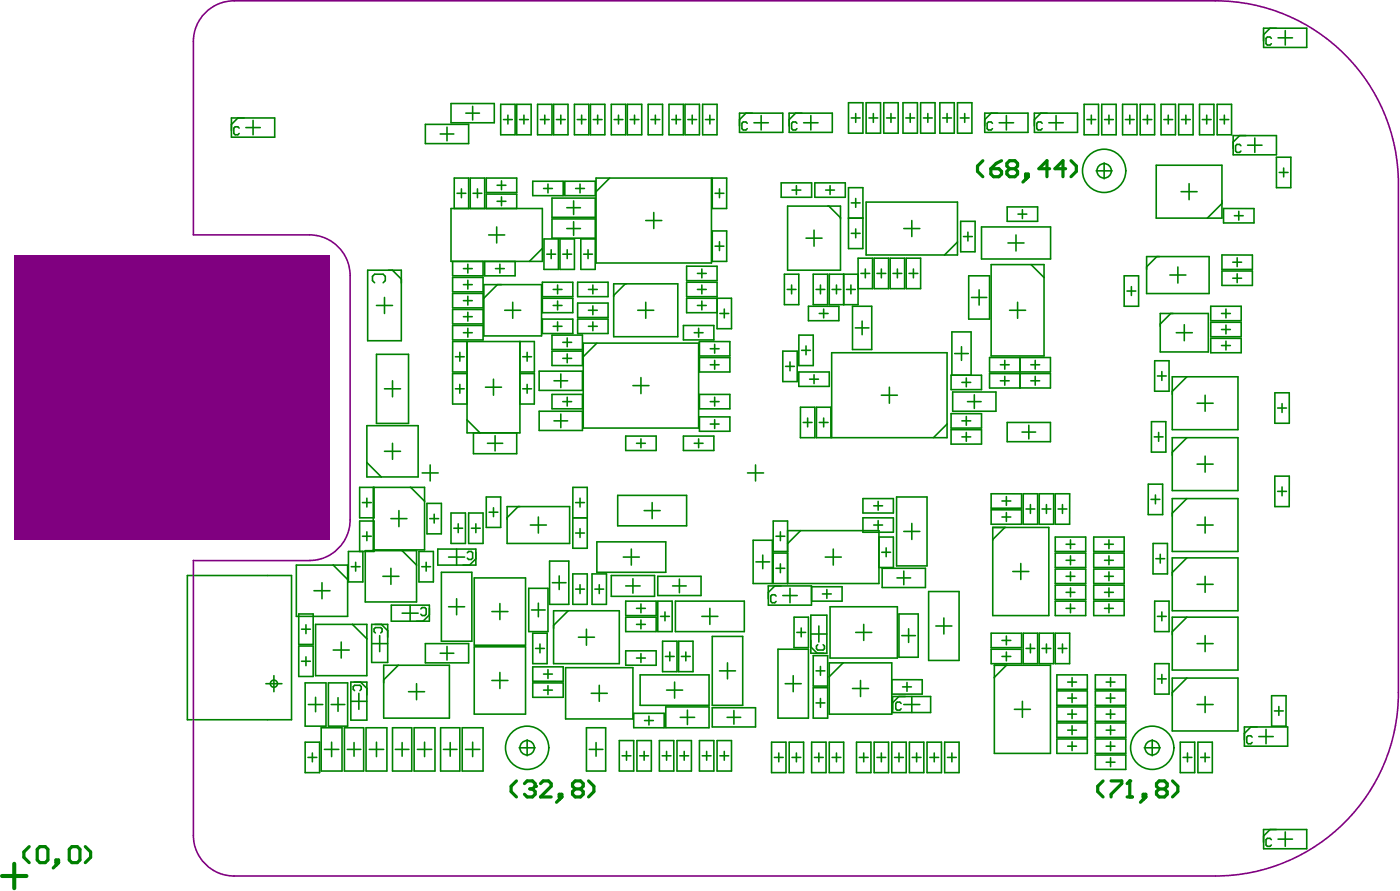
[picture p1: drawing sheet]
<svg xmlns="http://www.w3.org/2000/svg" width="291mm" height="185mm" viewBox="0 0 291 185" stroke-linecap="round" stroke-linejoin="round" font-family="sans-serif">
<g fill="none" stroke="#008000" stroke-width=".33">
<path d="M262.7 5.9h9v4h-9zM264 5.9l-1.3 1.3M264.3 8l-.3-.3h-.5l-.3 .3v1.1l.3 .3h.5l.3-.3M265.7 7.9h3M267.2 6.4v3M48.1 24.5h9v4h-9zM49.5 24.5l-1.4 1.4M49.7 26.6l-.3-.2h-.5l-.3 .2v1.1l.3 .3h.5l.3-.3M51.1 26.5h3M52.6 25v3M88.4 25.9h9v4h-9zM91.5 27.9h2.8"/>
<path d="M92.9 26.4v2.9M93.8 21.5h9v4h-9zM95.9 39.3v1.8M96.8 23.5h2.9M98.3 22.1v2.8M99.3 39.3v1.8M101.1 37h6.3v3h-6.3zM103.3 38.5h1.9M104.1 21.7h3v6.3h-3zM104.3 37.6v1.8M104.7 24.9h1.8M105.6 23.9v1.9"/>
<path d="M107.4 21.7h3v6.3h-3zM108 24.9h1.8M108.9 23.9v1.9M110.8 37.7h6.3v3h-6.3zM111.8 21.7h3v6.3h-3zM112.3 24.9h1.9M113 39.2h1.8M113.3 23.9v1.9M113.9 38.3v1.8M115.1 21.7h3v6.3h-3zM115.7 24.9h1.8M116.6 23.9v1.9"/>
<path d="M117.4 37.7h6.3v3h-6.3zM119.4 21.7h3v6.3h-3zM119.7 39.2h1.8M120 24.9h1.8M120.6 38.3v1.8M120.9 23.9v1.9M122.7 21.7h3v6.3h-3zM123.3 24.9h1.9M124.2 23.9v1.9M126.6 37h-2.7v17.7h24v-17.7h-21.2l-2.8 2.8M127.1 21.7h3v6.3h-3zM127.7 24.9h1.8"/>
<path d="M128.6 23.9v1.9M130.4 21.7h3v6.3h-3zM131 24.9h1.8M131.9 23.9v1.9M134.7 21.7h3v6.3h-3zM135.3 24.9h1.9M136.2 23.9v1.9M139.1 21.7h3v6.3h-3zM139.7 24.9h1.8M140.6 23.9v1.9M142.4 21.7h3v6.3h-3zM143 24.9h1.8"/>
<path d="M143.9 23.9v1.9M146.1 21.7h3v6.3h-3zM146.7 24.9h1.8M147.6 23.9v1.9M148.1 37h3v6.3h-3zM149.6 39.3v1.8M153.7 23.5h9v4h-9zM155.1 23.5l-1.4 1.4M155.3 25.6l-.2-.2h-.6l-.3 .2v1.1l.3 .3h.6l.2-.3M156.7 25.5h3M158.2 24v3M162.4 38h6.3v3h-6.3z"/>
<path d="M164.6 39.5h1.9M165.4 23.5l-1.3 1.4v2.6h8.9v-4h-9v2.7M165.6 38.6v1.8M165.7 25.6l-.3-.2h-.6l-.2 .2v1.1l.2 .3h.6l.3-.3M167.1 25.5h3M168.6 24v3M169.4 38h6.3v3h-6.3zM171.6 39.5h1.9M172.6 38.6v1.8M176.4 21.4h3v6.3h-3zM176.4 39h3v12.7h-3zM177 24.5h1.8"/>
<path d="M177.9 23.6v1.8M180.1 21.4h3v6.3h-3zM180.6 24.5h1.9M181.6 23.6v1.8M183.7 21.4h3v6.3h-3zM184.3 24.5h1.8M185.2 23.6v1.8M187.7 21.4h3v6.3h-3zM188.3 24.5h1.8M189.2 23.6v1.8M191.4 21.4h3v6.3h-3zM192 24.5h1.8"/>
<path d="M192.9 23.6v1.8M195.4 21.4h3v6.3h-3zM196 24.5h1.8M196.9 23.6v1.8M199 21.4h3v6.3h-3zM199.6 24.5h1.9M200.5 23.6v1.8M204.7 23.5h9v4h-9zM206.1 23.5l-1.4 1.4M206.3 25.6l-.3-.2h-.5l-.3 .2v1.1l.3 .3h.5l.3-.3M207.7 25.5h3M209.2 24v3"/>
<path d="M216.4 23.5l-1.4 1.4v2.6h9v-4h-9v2.7M216.7 25.6l-.3-.2h-.6l-.3 .2v1.1l.3 .3h.6l.3-.3M218 25.5h3M219.5 24v3M225.4 21.7h3v6.3h-3zM226 24.9h1.8M226.9 23.9v1.9M227.9 35.5h3.3M229 21.7h3v6.3h-3zM229.5 33.8v3.4M229.6 24.9h1.9M230.5 23.9v1.9"/>
<path d="M233.4 21.7h3v6.3h-3zM234 24.9h1.8M234.9 23.9v1.9M237 21.7h3v6.3h-3zM237.6 24.9h1.8M238.5 23.9v1.9M240.4 34.3h13.6v11h-13.6zM241.4 21.7h3v6.3h-3zM241.9 24.9h1.9M242.9 23.9v1.9M245 21.7h3v6.3h-3zM245.5 39.8h3.4"/>
<path d="M245.6 24.9h1.8M246.5 23.9v1.9M247.2 38.2v3.3M249.4 21.7h3v6.3h-3zM249.9 24.9h1.9M250.9 23.9v1.9M253 21.7h3v6.3h-3zM253.6 24.9h1.8M254.5 23.9v1.9M256.4 28.2h9v4h-9zM257.7 28.2l-1.3 1.3M258 30.3l-.3-.3h-.6l-.2 .3v1.1l.2 .3h.6l.3-.3"/>
<path d="M259.4 30.2h3M260.9 28.7v3M265.3 32.7h3.1l-.1 6.3h-2.9zM265.9 35.8h1.9M266.9 34.9v1.9M76.4 56.2h7v14.6h-7zM77.9 58.8l-.5-.5v-.9l.5-.4h1.8l.4 .4v.9l-.4 .5M81.6 56.2l1.8 1.8M93.8 43.3h19v11h-19zM94.1 57.7h6.3v3h-6.3zM94.4 43.3v-6.3h3v6.3M95 40.2h1.8"/>
<path d="M96.3 59.2h1.9M96.3 55.8h1.9M97.3 54.9v1.9M97.3 58.2v1.9M97.8 43.3v-6.3h3v6.3M98.3 40.2h1.9M100.4 54.3v3h-6.3v-3M100.6 59.2h12v10.6h-12zM100.8 54.3h6.3v3h-6.3zM101.6 48.8h3.3M103 55.8h1.8M103.3 47.2v3.3"/>
<path d="M103.3 41.8h1.9M103.4 59.2l-2.8 2.8M103.9 54.9v1.9M104.3 40.9v1.9M107.4 43.3v-2.9l-6.3-.1v3M112.8 58.7h6.3v3h-6.3zM112.8 51.6l-2.7 2.7M113.1 49.7h3v6.3h-3zM113.7 52.8h1.8M114.6 51.9v1.9M114.8 45.5h8.9v4h-8.9zM114.8 41.2h8.9v4h-8.9z"/>
<path d="M115.9 59.2v1.9M116.4 49.7h3v6.3h-3zM117 52.8h1.8M117.8 47.5h2.9M117.8 43.2h2.9M117.9 51.9v1.9M119.2 41.8v2.8M119.2 46.1v2.8M120.1 58.7h6.3v3h-6.3zM120.7 49.7h3v6.3h-3zM121.3 52.8h1.9M122.2 51.9v1.9"/>
<path d="M123.2 59.2v1.9M127.6 59h13.3v11h-13.3zM130 59l-2.4 2.4M134.2 45.8h3.4M135.9 44.2v3.3M142.7 55.3h6.4v3h-6.4zM142.7 58.7h6.4v3h-6.4zM145 56.8h1.8M145.9 55.9v1.8M145.9 59.2v1.9M148.1 48h3v6.3h-3zM148.7 51.2h1.8"/>
<path d="M148.7 40.2h1.8M149.6 50.3v1.8M163.1 57h3v6.3h-3zM163.7 42.8h11v13.4h-11zM164.6 59.2v1.9M167.6 49.5h3.3M169.1 57h3l-.1 6.3h-2.9zM169.2 47.8v3.4M170.6 59.2v1.9M172.3 42.8l2.4 2.5M172.4 57h6v6.3h-6zM173.9 59.2v1.9"/>
<path d="M175.4 57v6.3M176.4 45.3h3M176.9 59.2v1.9M177 42.2h1.8M177 48.5h1.8M177.9 41.3v1.8M177.9 47.6v1.8M178.4 53.7h3v6.3h-3zM179 56.8h1.8M179.9 55.9v1.8M180.1 42h18.9v11h-18.9zM181.7 53.7h3v6.3h-3z"/>
<path d="M182.3 56.8h1.8M183.2 55.9v1.8M185.1 53.7h3v6.3h-3zM185.6 56.8h1.9M186.6 55.9v1.8M187.9 47.5h3.3M188.4 53.7h3v6.3h-3zM189 56.8h1.8M189.6 45.8v3.4M189.9 55.9v1.8M199 50.3l-2.6 2.7M199.7 46h3v6.3h-3z"/>
<path d="M200.3 49.2h1.8M201.2 48.3v1.8M201.4 57.3h4.3v9h-4.3zM204 47.2h14.4v6.6h-14.4zM206 55h11v19h-11zM209.4 43h6.3v3h-6.3zM209.5 50.5h3.4M211.2 48.8v3.4M211.6 44.5h1.9M212.5 43.6v1.8M214.3 55l2.7 2.7M233.7 57.3h3v6.4h-3z"/>
<path d="M235.2 59.6v1.8M238.4 53.3h13v7.7h-13zM240.5 53.3l-2.1 2.2M243.2 57.2h3.3M244.9 55.5v3.3M254 53h6.4v3h-6.4zM254 56.3h6.4v3h-6.4zM254 42.3l-3 3M254.4 43.3l6.3 .1v2.9h-6.3zM256.3 57.8h1.8M256.3 54.5h1.8M256.6 44.8h1.8"/>
<path d="M257.2 53.6v1.8M257.2 56.9v1.8M257.5 43.9v1.9M78.3 73.7h6.6v14.3h-6.6zM78.3 63.5h3.3M79.9 61.8v3.4M81.6 79.2v3.3M94.1 61h6.3v3h-6.3zM94.1 64.3h6.3v3h-6.3zM94.1 67.7h6.3v3h-6.3zM94.7 74.2h1.8M95.6 73.2v1.9"/>
<path d="M95.6 79.9v1.8M96.3 69.2h1.9M96.3 62.5h1.9M96.3 65.8h1.9M97.1 77.7h-3v6.3h3M97.3 61.6v1.8M97.3 64.9v1.8M97.3 68.2v1.9M102.6 78.8v3.4M104.9 64.5h3.4M106.6 62.8v3.4M108.1 77.7h3v6.3h-3z"/>
<path d="M108.1 71v19h-11v-19v6.3h-3v-6.3h17v6.3h-3M108.7 74.2h1.8M109.6 73.2v1.9M109.6 79.9v1.8M112.1 77.2h9v4h-9zM112.8 62h6.3v3h-6.3zM112.8 66.3h6.3v3h-6.3zM114.8 69.7h6.3v3l-6.3-.1zM114.8 73h6.3v3h-6.3zM115 60.2h1.8M115 67.8h1.8M115 63.5h1.8"/>
<path d="M115.2 79.2h2.8M115.9 62.6v1.8M115.9 66.9v1.8M116.6 77.7v2.9M117 71.2h1.8M117 74.5h1.8M117.9 70.2v1.9M117.9 73.6v1.8M120.1 66.3h6.3v3h-6.3zM120.1 63h6.3v3h-6.3zM122.3 64.5h1.9M122.3 60.2h1.9"/>
<path d="M122.3 67.8h1.9M123.2 63.6v1.8M123.2 66.9v1.8M123.9 71.3h-2.7v17.7h24v-17.7h-21.1l-2.9 2.9M132.6 64.5h3.3M133.2 78.5v3.3M134.2 62.8v3.4M142.1 67.7h6.3v3h-6.3zM144.3 69.2h1.9M145 60.2h1.8M145 63.5h1.8M145.2 68.2v1.9"/>
<path d="M145.4 71h6.3v3h-6.3zM145.4 74.3h6.3v3h-6.3zM145.9 62.6v1.8M147.7 75.8h1.8M147.7 72.5h1.8M148.6 71.6v1.8M148.6 74.9v1.8M149.1 62h-6.4v3h6.4M149.1 62h3v6.3h-3zM149.7 65.2h1.8M150.6 64.2v1.9M162.7 73h3v6.3h-3z"/>
<path d="M163.3 76.2h1.8M163.6 60.2h1.9M164.2 75.2v1.9M166.1 77.3h6.3v3h-6.3zM166.1 69.7h3v6.3h-3zM166.6 72.8h1.9M167.6 71.9v1.8M168.1 63.7h6.3v3h-6.3zM168.3 78.8h1.8M169.2 77.9v1.8M169.6 60.2h1.9M170.3 65.2h1.8"/>
<path d="M171.2 64.2v1.9M173 60.2h1.8M176 60.2h1.8M177.2 63.7h4v9h-4zM177.8 68.2h2.8M179.2 66.7v2.9M197.7 78h6.3v3h-6.3zM197.9 69h4v9h-4zM198.5 73.5h2.8M199.9 72.1v2.8M200 79.5h1.8M200.9 78.6v1.8"/>
<path d="M202 61.8h3.1M203.5 60.2v3.2M208 79.2h1.8M208 75.8h1.8M208.9 74.9v1.8M208.9 78.2v1.9M209.9 64.5h3.3M211.5 62.8v3.4M212 74.3h6.4v3h-6.4M212 77.7l6.4-.1v3.1l-6.4-.1M212 74.3h-6.3v3h6.3M212 77.7h-6.3v3h6.3"/>
<path d="M212 74.3v3M212 77.7v3M214.3 79.2h1.8M214.3 75.8h1.8M215.2 74.9v1.8M215.2 78.2v1.9M234.3 60.5h1.8M240 75h3v6.3h-3zM240.6 78.2h1.8M241.2 65.2h10v8h-10zM241.5 77.2v1.9M243.4 65.2l-2.2 2.1"/>
<path d="M243.7 78.3h13.7v11h-13.7zM244.5 69.2h3.4M246.2 67.5v3.3M246.7 78.3l-3 3.1M251.7 67h6.3v3h-6.3zM251.7 70.3h6.3v3h-6.3zM251.7 63.7h6.3v3h-6.3zM253.9 65.2h1.9M253.9 68.5h1.9M253.9 71.8h1.9M254.9 64.2v1.9M254.9 67.6v1.8"/>
<path d="M254.9 70.9v1.8M76.3 88.5h10.6v10.6h-10.6zM76.3 96.1l3 3M79.9 80.8h3.4M79.9 93.8h3.4M81.6 92.1v3.4M87.8 98.3h3.3M89.4 96.6v3.4M94.7 80.8h1.8M97.1 87.3l2.7 2.7M98.4 90v4.3h9v-4.3M100.9 80.5h3.4"/>
<path d="M101.3 92.1h3.2M102.9 90.6v3.1M108.7 80.8h1.8M112.1 85.5h9v4h-9zM114.8 82h6.3v3h-6.3zM115.2 87.5h2.8M116.6 86.1v2.8M117 83.5h1.8M117.9 82.6v1.8M130.1 90.6h6.3v3h-6.3zM131.6 80.2h3.3M132.3 92.1h1.9"/>
<path d="M133.2 91.2v1.9M142.1 90.6h6.3v3h-6.3zM144.3 92.1h1.9M145.2 91.2v1.9M145.4 82h6.3v3h-6.3zM145.4 86.6l6.3 .1v2.9l-6.3 .1zM147.7 83.5h1.8M147.7 88.1h1.8M148.6 82.6v1.8M148.6 87.2v1.9M155.4 98.3h3.3M157.1 96.6v3.4"/>
<path d="M166.4 84.6h3v6.4h-3zM167 87.8h1.8M167.9 86.9v1.8M169.7 84.6h3v6.4h-3zM170.3 87.8h1.8M171.2 86.9v1.8M183.2 82.2h3.4M184.9 80.5v3.3M196.9 88.1l-2.8 2.9h-21.2v-17.7h24v17.7h-2.7M197.7 86h6.3v3h-6.3zM197.7 89.3h6.3v3h-6.3zM198 81.5h9v4h-9z"/>
<path d="M200 87.5h1.8M200 90.8h1.8M200.9 86.6v1.8M200.9 89.9v1.8M201.1 83.5h2.9M202.5 82.1v2.8M209.4 87.8h9v4h-9zM212.5 89.8h2.8M213.9 88.4v2.8M239.4 87.6h3v6.4h-3zM239.9 90.8h1.9M240.9 89.9v1.8"/>
<path d="M243.7 91h13.7v11h-13.7zM246.7 91l-3 3M248.9 83.8h3.3M248.9 96.5h3.3M250.5 82.2v3.3M250.5 94.8v3.3M265 99h3v6.3h-3zM265 81.7h3v6.3h-3zM265.6 84.8h1.8M266.5 83.9v1.8M38.9 119.6h21.7v30h-21.7zM61.6 117.5h10.7v10.6h-10.7z"/>
<path d="M69.3 117.5l3 3M73 117.8h1.8M73.9 116.9v1.8M74.8 114.6v-6.3h3v6.3h-5.4v6.4h3v-6.4M75.3 111.5h1.9M75.3 104.5h1.9M75.9 114.5h10.7v10.6h-10.7zM76.3 103.6v1.8M76.3 110.6v1.8M77.6 101.3v13h10.7v-13h-13.5v6.3h3v-6.3M79.6 119.8h3.3M81.3 107.8h3.3"/>
<path d="M81.3 118.1v3.4M82.9 106.1v3.4M83.6 114.5l3 3M85.4 101.3l2.9 2.9M87.1 114.6h3v6.4h-3zM87.7 117.8h1.8M88.6 116.9v1.8M88.8 104.6h3l-.1 6.4h-2.9zM89.3 107.8h1.9M90.3 106.9v1.8M91 114.1h7.9v3.4h-7.9zM91.8 119h6.3v14.3h-6.3z"/>
<path d="M93.3 115.8h3.3M93.8 106.6h3v6.4h-3zM94.3 109.8h1.9M94.9 114.1v3.4M95.3 108.9v1.8M97.1 114.9l.3-.3h.6l.3 .3v1.1l-.3 .3h-.6l-.3-.3M97.4 106.6h3v6.4h-3zM98 109.8h1.8M98.9 108.9v1.8M98.9 116.2l-1.3 1.3M101.1 103.3h3v6.3h-3zM101.7 106.5h1.8"/>
<path d="M102.6 105.6v1.8M105.4 105.3h13v7.7h-13zM107.7 105.3l-2.3 2.3M110.3 109.1h3.3M111.9 107.5v3.3M114.3 116.6h3.9v9h-3.9zM116.2 119.7v2.8M119.1 119.3h3v6.3h-3zM119.1 107.6h3M119.1 101.3h3v12.7h-3zM119.7 104.5h1.8M119.7 110.8h1.8"/>
<path d="M120.6 103.6v1.8M120.6 109.9v1.8M123.1 119.3h3v6.3h-3zM124.1 112.6h14.3v6.4h-14.3zM127.1 119.6h9v4.4h-9zM128.4 103h14.3v6.3h-14.3zM129.6 115.8h3.3M131.2 114.1v3.4M133.9 106.1h3.3M135.6 104.5v3.3M136.7 119.8h9v4h-9zM156.6 112.3h4v9h-4z"/>
<path d="M157.1 116.8h2.9M158.6 115.4v2.8M160.7 108.3h3v6.3h-3zM161.3 111.5h1.8M161.3 118.1h1.8M162.2 110.6v1.8M162.2 117.2v1.8M163.7 110.3h19v11h-22v-6.3h3v6.3zM166.4 110.3l-2.7 2.7M171.6 115.8h3.3M173.2 114.1v3.4M179.4 103.6h6.3v3h-6.3z"/>
<path d="M179.4 107.6h6.3v3h-6.3zM181.6 109.1h1.9M181.6 105.1h1.9M182.6 104.2v1.9M182.6 108.2v1.9M182.7 111.6h3v6.4h-3M183.3 114.8h1.8M183.4 118.1h9v4h-9zM184.2 113.9v1.8M186.4 103.3h6.3v14.3h-6.3zM187.9 110.5h3.3M187.9 118.7v2.8"/>
<path d="M189.6 108.8v3.3M206 102.6l6.4 .1v2.9h-6.4zM206 106h6.4v3h-6.4zM206.4 109.6h11.6v18.4h-11.6zM208.3 104.1h1.8M208.3 107.5h1.8M208.9 109.6l-2.5 2.6M209.2 103.2v1.9M209.2 106.6v1.8M210.5 118.8h3.4M212.2 117.1v3.4M212.7 102.6h3v6.4h-3z"/>
<path d="M213.3 105.8h1.8M214.2 104.9v1.8M216 102.6h3v6.4h-3zM216.6 105.8h1.9M217.5 104.9v1.8M219.4 102.6h3v6.4h-3zM219.4 118.3h6.3v3h-6.3zM219.4 111.6h6.3v3h-6.3zM219.4 115h6.3v3h-6.3zM220 105.8h1.8M220.9 104.9v1.8M221.6 119.8h1.9"/>
<path d="M221.6 116.5h1.9M221.6 113.1h1.9M222.5 112.2v1.8M222.5 115.5v1.9M222.5 118.9v1.8M227.4 118.3h6.3v3h-6.3zM227.4 111.6h6.3v3h-6.3zM227.4 115h6.3v3h-6.3zM229.6 119.8h1.9M229.6 116.5h1.9M229.6 113.1h1.9M230.5 112.2v1.8"/>
<path d="M230.5 115.5v1.9M230.5 118.9v1.8M238.7 100.6h3v6.4h-3zM239.3 103.8h1.8M239.7 113h3v6.3h-3zM240.2 102.9v1.8M240.3 116.1h1.8M241.2 115.2v1.8M243.7 116h13.7v11h-13.7zM243.7 103.6h13.7v11h-13.7zM246.7 116l-3 3M246.7 103.6l-3 3.1"/>
<path d="M248.9 109.1h3.3M250.5 107.5v3.3M250.5 119.8v3.3M265.6 102.1h1.8M266.5 101.2v1.9M62.1 127.6h3v6.4h-3zM62.1 134.3h3v6.3h-3zM62.7 130.8h1.8M62.7 137.5h1.8M63.6 129.9v1.8M63.6 136.5v1.9M65.3 122.8h3.3"/>
<path d="M65.6 129.8h10.7v10.6h-10.7zM66.9 121.1v3.4M69.3 135.1h3.3M70.9 133.5v3.3M73.3 129.8l3 3M77.3 133.8h3.3M77.3 129.8h3.3v7.9h-3.3zM78 131.6l-.2-.3v-.6l.2-.2h1.2l.2 .2v.6l-.2 .3M78.9 132.1v3.4M79.3 129.8l1.3 1.3M79.8 138.3h13.6v11h-13.6zM81.3 125.8h8v3.3h-8z"/>
<path d="M82.8 138.3l-3 3M83.6 127.5h3.3M85.3 125.8v3.3M87.5 126.6l.3-.3h.5l.3 .3v1.1l-.3 .3h-.5l-.3-.3M88.4 133.8h9v4h-9zM89.3 127.8l-1.4 1.3M91.5 135.8h2.8M92.9 134.4v2.8M93.3 126.1h3.3M94.9 124.5v3.3M98.6 134.5h10.7v13.9h-10.7zM98.6 120.1h10.7v14h-10.7z"/>
<path d="M102.3 127.1h3.3M103.9 125.5v3.3M103.9 139.8v3.3M109.9 122.3h4v9h-4zM110.5 126.8h2.8M110.7 131.6h3.1l-.1 6.4h-2.9zM110.8 138.6h6.3v3h-6.3zM111.3 134.8h1.9M111.9 125.4v2.8M112.3 133.9v1.8M113.9 139.2v1.8M114.8 121.1h2.9"/>
<path d="M115.1 127h13.6v11h-13.6zM117.6 138.8h14v10.6h-14zM118.1 127l-3 3M119.7 122.5h1.8M120.2 132.5h3.4M120.6 121.5v1.9M121.9 130.8v3.3M123.7 122.5h1.8M124.6 121.5v1.9M130.1 128.3h6.3v3h-6.3zM130.1 125h6.3v3h-6.3zM130.1 135.3h6.3v3h-6.3z"/>
<path d="M130.1 121.8h3M131.6 120.3v3M132.3 129.8h1.9M132.3 126.5h1.9M132.3 136.8h1.9M133.2 125.5v1.9M133.2 128.9v1.8M133.2 135.9v1.8M136.7 125h3v6.3h-3zM137.3 128.1h1.9M137.7 133.3h3v6.3h-3zM138.2 127.2v1.8"/>
<path d="M138.3 136.5h1.9M139.2 135.5v1.9M139.8 121.8h2.9M140.4 125h14.3v6.3h-14.3zM141.1 133.3h3v6.3h-3zM141.2 120.4v2.8M141.7 136.5h1.8M142.6 135.5v1.9M145.9 128.1h3.3M147.6 126.5v3.3M148.1 132.3h6.3v14.3h-6.3zM149.6 139.4h3.3"/>
<path d="M151.2 137.8v3.3M159.7 121.8h9v4h-9zM161.1 121.8l-1.4 1.3M161.3 123.9l-.2-.3h-.6l-.3 .3v1.1l.3 .3h.6l.2-.3M161.7 135h6.4v14.3h-6.4zM162.7 123.8h3M164.2 122.3v3M165.1 128.3h3v6.3h-3zM165.6 131.5h1.9M166.6 130.5v1.9M168.6 127.9h3.3v7.9h-3.3zM168.6 131.8h3.3"/>
<path d="M168.6 134.5l1.3 1.3M168.7 122h6.4v3h-6.4zM169.1 136.3h3v6.3h-3zM169.6 139.4h1.9M170 134l-.3 .3v.5l.3 .3h1.1l.3-.3v-.5l-.3-.3M170.2 130.1v3.4M170.6 138.5v1.9M171 123.5h1.8M171.9 122.5v1.9M172.4 137.8h13v10.6h-13zM172.6 126.1h14v10.7h-14zM175.3 137.8l-2.9 2.9"/>
<path d="M177.9 131.5h3.3M179.6 129.8v3.3M186.5 120.1h2.8M186.9 127.6h4v9h-4zM187.5 132.1h2.8M188.9 130.7v2.8M193.1 123h6.3v14.3h-6.3zM194.6 130.1h3.3M196.2 128.5v3.3M206 131.6h6.4v3h-6.4zM206 135h6.4v2.9l-6.4 .1zM206.7 138.3h11.7v18.3h-11.7z"/>
<path d="M208.3 136.5h1.8M208.3 133.1h1.8M209.2 132.2v1.8M209.2 135.5v1.9M209.2 138.3l-2.5 2.5M212.7 131.6h3v6.4h-3zM213.3 134.8h1.8M214.2 133.9v1.8M216 131.6h3v6.4h-3zM216.6 134.8h1.9M217.5 133.9v1.8M219.4 131.6h3v6.4h-3z"/>
<path d="M219.4 125h6.3v3h-6.3zM219.4 121.6h6.3v3h-6.3zM220 134.8h1.8M220.9 133.9v1.8M221.6 126.5h1.9M221.6 123.1h1.9M222.5 122.2v1.8M222.5 125.5v1.9M227.4 125h6.3v3h-6.3zM227.4 121.6h6.3v3h-6.3zM229.6 126.5h1.9M229.6 123.1h1.9"/>
<path d="M230.5 122.2v1.8M230.5 125.5v1.9M240 138h3v6.3h-3zM240 125h3v6.3h-3zM240.6 128.1h1.8M241.5 127.2v1.8M243.7 128.3h13.7v11h-13.7zM246.7 128.3l-3 3M248.9 121.5h3.3M248.9 133.8h3.3M250.5 132.1v3.4M55.3 142.1h3.3"/>
<path d="M56.9 140.4v3.4M63.4 154.3h3v6.3h-3zM63.4 141.9h4.4v9h-4.4zM64 157.4h1.9M64.1 146.4h3M64.9 156.5v1.9M65.6 144.9v3M66.8 151.3h4.3v9h-4.3zM67.4 155.8h3M68.3 141.9h4v9h-4zM68.9 146.4h2.8M68.9 154.3v3"/>
<path d="M70.3 145v2.9M71.6 151.3h4v9h-4zM72.2 155.8h2.8M72.9 141.8h3.4v7.9h-3.4zM72.9 145.8h3.4M73.6 154.4v2.8M73.7 143.6l-.3-.3v-.6l.3-.3h1.1l.3 .3v.6l-.3 .3M74.6 144.1v3.3M75 141.8l1.3 1.3M76.1 151.3h4.3v9h-4.3zM76.8 155.8h3M78.3 154.3v3"/>
<path d="M81.6 151.3h4v9h-4zM82.2 155.8h2.8M83.6 154.4v2.8M84.9 143.8h3.4M86.1 151.3h4.3v9h-4.3zM86.6 142.1v3.3M86.8 155.8h3M88.3 154.3v3M91.6 151.3h4v9h-4zM92.2 155.8h2.8M93.6 154.4v2.8M96.1 151.3h4.3v9h-4.3z"/>
<path d="M96.8 155.8h3M98.3 154.3v3M102.3 141.4h3.3M107.9 155.4h3.4M109.6 153.8v3.3M110.8 141.9l6.3 .1v2.9l-6.3 .1zM113 143.4h1.8M113 140.1h1.8M113.9 142.5v1.9M121.9 151.3h4v9h-4zM122.5 155.8h2.8M122.9 144.1h3.3"/>
<path d="M123.9 154.4v2.8M124.6 142.4v3.4M128.7 153.9h3v6.4h-3zM129.3 157.1h1.9M130.2 156.2v1.8M131.7 148.3h6.4v3h-6.4zM132.4 153.9h3v6.4h-3zM133 157.1h1.8M133.1 140.3h14.3v6.3h-14.3zM133.9 156.2v1.8M134 149.8h1.8M134.9 148.9v1.8"/>
<path d="M137.1 153.9h3v6.4h-3zM137.7 157.1h1.8M138.4 146.9h9v4.4h-9zM138.6 156.2v1.8M138.6 143.4h3.3M140.2 141.8v3.3M140.7 153.9h3v6.4h-3zM141.3 157.1h1.9M141.4 149.1h3M142.2 156.2v1.8M142.9 147.6v3M145.4 153.9h3v6.4h-3z"/>
<path d="M146 157.1h1.8M146.9 156.2v1.8M148.1 147.1h9v4h-9zM149.1 153.9h3v6.4h-3zM149.7 157.1h1.8M150.6 156.2v1.8M151.2 149.1h2.8M152.6 147.7v2.8M160.4 154.3h3v6.3h-3zM161 157.4h1.8M161.9 156.5v1.9M163.2 142.1h3.4"/>
<path d="M164.1 154.3h3v6.3h-3zM164.6 157.4h1.9M164.9 140.4v3.4M165.6 156.5v1.9M168.7 154.3h3v6.3h-3zM169.1 142.9h3v6.4h-3zM169.3 157.4h1.8M169.6 146.1h1.9M170.2 156.5v1.9M170.6 145.2v1.8M172.4 154.3h3v6.3h-3zM173 157.4h1.8"/>
<path d="M173.9 156.5v1.9M177.2 143.1h3.4M178.1 154.3h3v6.3h-3zM178.6 157.4h1.9M178.9 141.4v3.4M179.6 156.5v1.9M181.7 154.3h3v6.3h-3zM182.3 157.4h1.8M183.2 156.5v1.9M185.4 154.3h3v6.3h-3zM185.4 141.3h6.3v3h-6.3M185.6 144.8h7.9v3.3h-7.9z"/>
<path d="M186 157.4h1.8M186.9 144.8l-1.3 1.3M186.9 156.5v1.9M187.3 146.2l-.2-.3h-.6l-.3 .3v1.1l.3 .3h.6l.2-.3M187.6 142.8h1.9M187.9 146.4h3.3M188.6 141.9v1.8M189.1 154.3h3v6.3h-3zM189.6 144.8v3.3M189.6 157.4h1.9M190.6 156.5v1.9M192.7 154.3h3v6.3h-3z"/>
<path d="M193.3 157.4h1.8M194.2 156.5v1.9M196.4 154.3h3v6.3h-3zM197 157.4h1.8M197.9 156.5v1.9M210.9 147.4h3.3M212.5 145.8v3.3M219.7 153.6h6.3v3h-6.3zM219.7 140.3h6.3v3h-6.3zM219.7 143.6h6.3v3h-6.3zM219.7 146.9h6.3v3h-6.3zM219.7 150.3h6.3v3h-6.3z"/>
<path d="M222 148.4h1.8M222 141.8h1.8M222 155.1h1.8M222 151.8h1.8M222 145.1h1.8M222.9 140.9v1.8M222.9 144.2v1.8M222.9 147.5v1.9M222.9 150.9v1.8M222.9 154.2v1.8M227.7 153.6h6.3v3h-6.3zM227.7 140.3h6.3v3h-6.3z"/>
<path d="M227.7 143.6h6.3v3h-6.3zM227.7 146.9h6.3v3h-6.3zM227.7 150.3h6.3v3h-6.3zM227.7 156.9h6.3v3h-6.3zM230 148.4h1.8M230 141.8h1.8M230 155.1h1.8M230 151.8h1.8M230 145.1h1.8M230 158.4h1.8M230.9 140.9v1.8M230.9 144.2v1.8"/>
<path d="M230.9 147.5v1.9M230.9 150.9v1.8M230.9 154.2v1.8M230.9 157.5v1.9M237.9 155.4h3.3M239.5 153.8v3.3M240.6 141.1h1.8M241.5 140.2v1.8M243.7 140.9h13.7v11h-13.7zM245.4 154.3h3v6.3h-3zM245.9 157.4h1.9M246.7 140.9l-3 3.1"/>
<path d="M246.9 156.5v1.9M248.9 146.4h3.3M249 154.3h3v6.3h-3zM249.6 157.4h1.8M250.5 144.8v3.3M250.5 156.5v1.9M258.7 151.1h9v4h-9zM260 151.1l-1.3 1.4M260.3 153.2l-.3-.3h-.5l-.3 .3v1.1l.3 .3h.5l.3-.3M261.7 153.1h3M263.2 151.6v3M264.3 144.6h3.1l-.1 6.3h-2.9z"/>
<path d="M264.9 147.8h1.9M265.9 146.9v1.8M262.7 172.4h9v4h-9zM264 172.4l-1.3 1.4M264.3 174.5l-.3-.2h-.5l-.3 .2v1.2l.3 .2h.5l.3-.2M265.7 174.4h3M267.2 172.9v3"/>
</g>
<path d="M3 179.6v5M.4 182.1h5.1" fill="none" stroke="#008000" stroke-width=".85"/>
<path d="M107.4 162.3l-1.1 1.1v1.1l1.1 1.2M109 162.9l.6-.6h1.1l.5 .6v.5" fill="none" stroke="#008000" stroke-width=".67"/>
<circle cx="111.2" cy="163.4" r=".33" fill="#008000"/>
<g fill="none" stroke="#008000" stroke-width=".67">
<path d="M204.3 33.4l-1.1 1.1v1.1l1.1 1.1M206 35.1h1.7l.5 .5v.6l-.5 .5h-1.2l-.5-.5zM208.2 33.4l-1.1 .6-1.1 1.1M209.9 35.1l-.6 .5v.6l.6 .5h1.1l.5-.5v-.6l-.5-.5M209.9 35.1h1.1M209.9 35.1l-.6-.6v-.5l.6-.6h1.1l.5 .6v.5l-.5 .6M213.2 36.2h.6v.5h-.6zM213.8 36.7l-1.1 1.1M218.2 35.1h-2.2l1.6-1.7v3.3M221.5 35.1h-2.2l1.7-1.7v3.3M222.6 33.4l1.2 1.1v1.1l-1.2 1.1M110.1 164h.6"/>
<path d="M110.7 164l.5 .5v.6l-.5 .6h-1.1l-.6-.6M111.2 163.4l-.5 .6M112.4 162.9l.5-.6h1.1l.6 .6v.5l-2.2 2.3h2.2M116.2 165.1h.6v.6h-.6zM116.8 165.7l-1.1 1.1M119.6 164h1.1M119.6 164l-.6 .5v.6l.6 .6h1.1l.5-.6v-.6l-.5-.5M119.6 164l-.6-.6v-.5l.6-.6h1.1l.5 .6v.5l-.5 .6M122.4 162.3l1.1 1.1v1.1l-1.1 1.2M229.3 162.3l-1.1 1.1v1.1l1.1 1.2M231 162.3h2.2v.6l-2.2 2.2v.6M234.3 165.7h1.1"/>
<path d="M234.9 162.3v3.4"/>
</g>
<circle cx="234.9" cy="162.3" r=".33" fill="#008000"/>
<g fill="none" stroke="#008000" stroke-width=".67">
<path d="M6.1 176l-1.1 1.1v1.1l1.1 1.1M7.7 176.5l.6-.5h1.1l.6 .5v2.3l-.6 .5h-1.1l-.6-.5zM11.6 178.8h.6v.5h-.6zM12.2 179.3l-1.1 1.1M14.4 176.5l.6-.5h1.1l.5 .5v2.3l-.5 .5h-1.1l-.6-.5zM17.7 176l1.1 1.1v1.1l-1.1 1.1M234.9 162.3l-.6 .6M237.6 165.1h.6v.6h-.6zM238.2 165.7l-1.1 1.1M241 164l-.6 .5v.6l.6 .6h1.1l.5-.6v-.6l-.5-.5M241 164l-.6-.6v-.5l.6-.6h1.1l.5 .6v.5l-.5 .6M241 164h1.1"/>
<path d="M243.7 162.3l1.2 1.1v1.1l-1.2 1.2"/>
</g>
<g fill="none" stroke="#008000" stroke-width=".33">
<circle cx="229.5" cy="35.5" r="4.5"/>
<circle cx="229.5" cy="35.5" r="1.5"/>
<circle cx="56.9" cy="142.1" r=".74"/>
<circle cx="109.6" cy="155.4" r="4.5"/>
<circle cx="109.6" cy="155.4" r="1.5"/>
<circle cx="239.5" cy="155.4" r="4.5"/>
<circle cx="239.5" cy="155.4" r="1.5"/>
</g>
<path d="M3 53.1h65.6v59.2h-65.6z" fill="#800080"/>
<path d="M42.7 2.6a8.4 8.4 0 0 1 6-2.4h203.9a38.1 38.1 0 0 1 38.1 38v105.8a38.1 38.1 0 0 1-38.1 38.1h-203.9a8.5 8.5 0 0 1-8.5-8.5v-57.1h24.1a8.5 8.5 0 0 0 8.5-8.4v-50.8a8.5 8.5 0 0 0-8.5-8.5h-24.1v-40.2a8.4 8.4 0 0 1 2.5-6z" fill="none" stroke="#800080" stroke-width=".33"/>
</svg>
